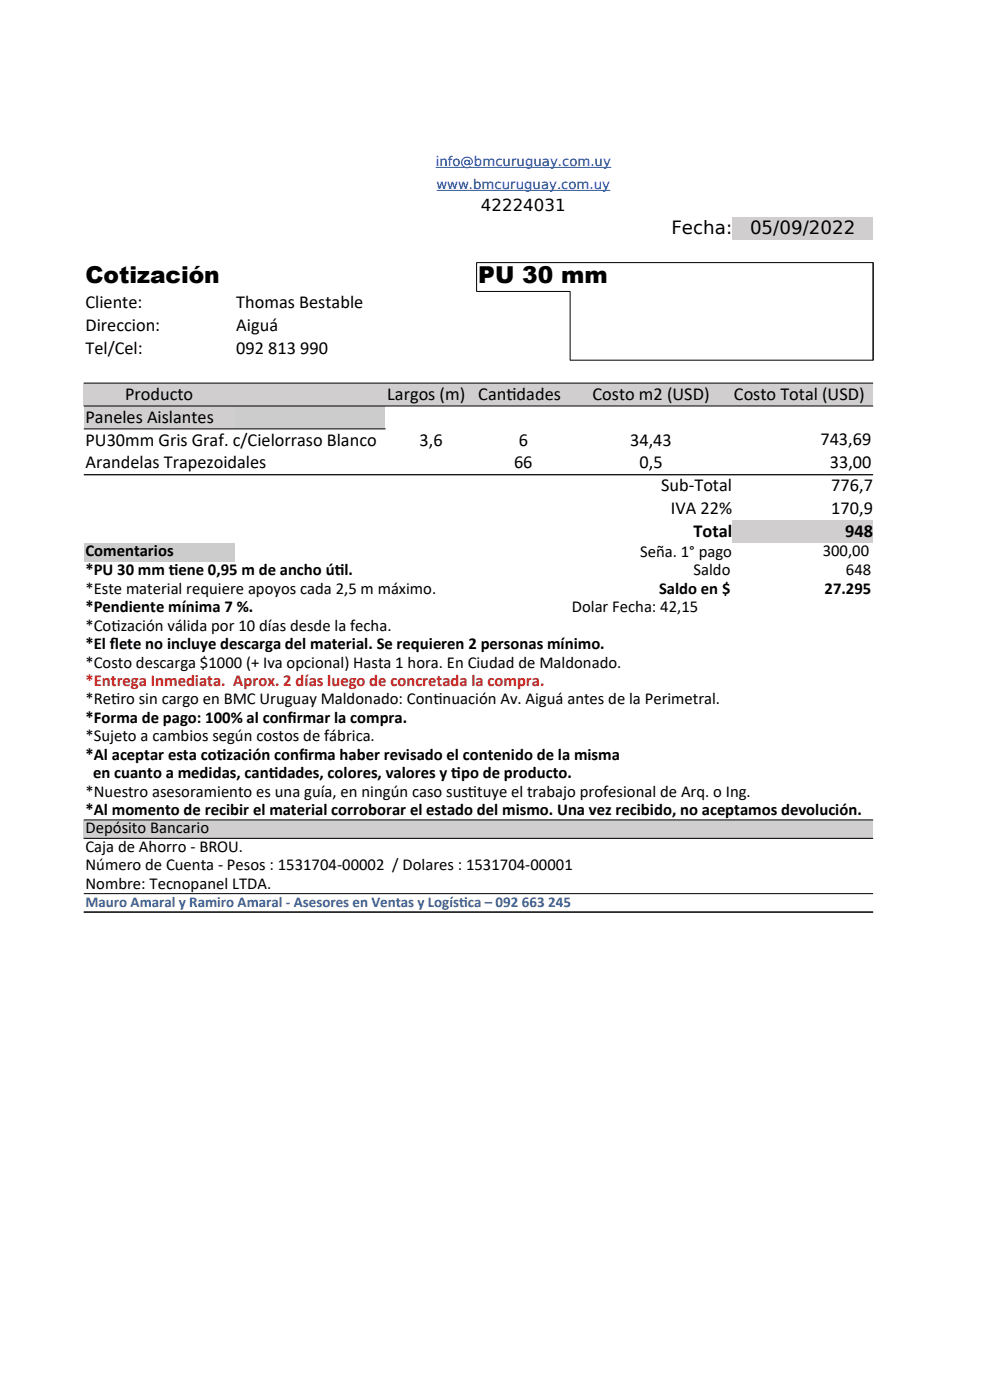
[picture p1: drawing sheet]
<svg xmlns="http://www.w3.org/2000/svg" width="210mm" height="297mm" viewBox="0 0 210 297" stroke-linecap="round" stroke-linejoin="round" font-family="sans-serif">
<defs><g id="words">
<g font-size="4.9">
<text x="18.1" y="60">Cotización</text>
<text x="101.5" y="60">PU 30 mm</text>
</g>
<g font-size="3.9">
<text x="142.4" y="49.6">Fecha:</text>
<text x="159.1" y="49.6">05/09/2022</text>
<text x="18.1" y="65.4">Cliente:</text>
<text x="50.1" y="65.4">Thomas Bestable</text>
<text x="18.1" y="70.2">Direccion:</text>
<text x="50.1" y="70.2">Aiguá</text>
<text x="18.1" y="75.1">Tel/Cel:</text>
<text x="50.1" y="75.1">092 813 990</text>
<text x="18.1" y="89.7">Paneles Aislantes</text>
<text x="26.5" y="84.8">Producto</text>
<text x="82.2" y="84.8">Largos (m)</text>
<text x="101.5" y="84.8">Cant</text>
<text x="107.4" y="84.8">idades</text>
<text x="125.7" y="84.8">Costo m2 (USD)</text>
<text x="155.7" y="84.8">Costo Total (USD)</text>
<text x="18.1" y="94.5">PU30mm Gris Graf. c/Cielorraso Blanco</text>
<text x="89" y="94.5">3,6</text>
<text x="110" y="94.5">6</text>
<text x="133.7" y="94.5">34,43</text>
<text x="174" y="94.4">743,69</text>
<text x="18.1" y="99.4">Arandelas Trapezoidales</text>
<text x="109" y="99.4">66</text>
<text x="135.7" y="99.4">0,5</text>
<text x="176" y="99.3">33,00</text>
<text x="140.2" y="104.1">Sub-Total</text>
<text x="176.4" y="104.3">776,7</text>
<text x="142.3" y="109">IVA 22%</text>
<text x="147.1" y="113.8">Total</text>
<text x="176.4" y="109.1">170,9</text>
<text x="179.3" y="114">948</text>
</g>
<g font-size="3.5">
<text x="102" y="44.8">42224031</text>
<text x="18.1" y="118">Comentarios</text>
<text x="135.8" y="118.2">Seña. 1° pago</text>
<text x="174.5" y="118">300,00</text>
<text x="18.1" y="122.1">*PU 30 mm t</text>
<text x="18.1" y="126">*Este material requiere apoyos cada 2,5 m máximo.</text>
<text x="35.8" y="122.1">iene 0,95 m de ancho út</text>
<text x="71" y="122.1">il.</text>
<text x="139.8" y="126">Saldo en $</text>
<text x="147.1" y="122.1">Saldo</text>
<text x="174.9" y="126">27.295</text>
<text x="179.5" y="122.1">648</text>
<text x="18.1" y="129.9">*Pendiente mínima 7 %.</text>
<text x="121.3" y="129.9">Dolar Fecha: 42,15</text>
<text x="18.1" y="133.8">*Cot</text>
<text x="18.1" y="137.7">*El f</text>
<text x="23.3" y="137.7">lete no incluye descarga del material. Se requieren 2 personas mínimo.</text>
<text x="23.6" y="133.8">ización válida por 10 días desde la fecha.</text>
<text x="18.1" y="141.6">*Costo descarga $1000 (+ Iva opcional) Hasta 1 hora. En Ciudad de Maldonado.</text>
<text x="18.1" y="149.4">*Ret</text>
<text x="23.6" y="149.4">iro sin cargo en BMC Uruguay Maldonado: Cont</text>
<text x="91.9" y="149.4">inuación Av. Aiguá antes de la Perimetral.</text>
<text x="18.1" y="153.3">*Forma de pago: 100% al conf</text>
<text x="61" y="153.3">irmar la compra.</text>
<text x="18.1" y="157.2">*Sujeto a cambios según costos de fábrica.</text>
<text x="18.1" y="161.2">*Al aceptar esta cot</text>
<text x="46" y="161.2">ización conf</text>
<text x="63.4" y="161.2">irma haber revisado el contenido de la misma</text>
<text x="19.7" y="165.1">en cuanto a medidas, cant</text>
<text x="57" y="165.1">idades, colores, valores y t</text>
<text x="95.7" y="165.1">ipo de producto.</text>
<text x="18.1" y="169">*Nuestro asesoramiento es una guía, en ningún caso sust</text>
<text x="18.1" y="172.9">*Al momento de recibir el material corroborar el estado del mismo. Una vez recibido, no aceptamos devolución.</text>
<text x="99.3" y="169">ituye el trabajo profesional de Arq. o Ing.</text>
<text x="18.1" y="176.8">Depósito Bancario</text>
<text x="18.1" y="180.7">Caja de Ahorro - BROU.</text>
<text x="18.1" y="184.6">Número de Cuenta - Pesos : 1531704-00002 / Dolares : 1531704-00001</text>
<text x="18.1" y="188.5">Nombre: Tecnopanel LTDA.</text>
</g>
<text font-size="3.5" fill="#c9211e" x="18.1" y="145.5">*Entrega Inmediata. Aprox. 2 días luego de concretada la compra.</text>
<g font-size="3.2" fill="#3465a4">
<text x="18.1" y="192.3">Mauro Amaral y Ramiro Amaral - Asesores en Ventas y Logíst</text>
<text x="97.4" y="192.3">ica – 092 663 245</text>
</g>
<g font-size="2.8" fill="#00f">
<text x="92.4" y="35.2">info@bmcuruguay.com.uy</text>
<text x="92.6" y="40.1">www.bmcuruguay.com.uy</text>
</g>
</g></defs>
<g fill="#d0cece">
<path d="M155.3 46h29.9v4.8h-29.9z" fill-rule="evenodd"/>
<path d="M17.8 81.2h167.4v4.9h-167.4z" fill-rule="evenodd"/>
<path d="M17.8 86.1h32v4.9h-32z" fill-rule="evenodd"/>
</g>
<path d="M49.8 86.1h32v4.9h-32z" fill-rule="evenodd" fill="#ccc"/>
<path d="M155.3 110.4h29.9v4.9h-29.9z" fill-rule="evenodd" fill="#d0cece"/>
<path d="M17.8 115.3h32v3.9h-32z" fill-rule="evenodd" fill="#ccc"/>
<path d="M17.8 173.9h167.4v3.9h-167.4z" fill-rule="evenodd" fill="#d0cece"/>
<path d="M120.9 61.8v14.6h64.3v-20.7h-84.1v6.2l19.9-.1M17.8 81.3h167.4M17.8 86.1h167.4M17.8 91h64M17.8 173.9h167.4M17.8 177.9h167.4M17.8 189.6h167.4M17.8 193.5h167.4" fill="none" stroke="#000" stroke-width=".21"/>
<path d="M17.8 100.7h167.4" fill="none" stroke="#000" stroke-width=".26"/>
<path d="M92.4 35.5h37.3M92.6 40.4h36.9" fill="none" stroke="#00f" stroke-width=".21"/>
<use href="#words"/>
</svg>
